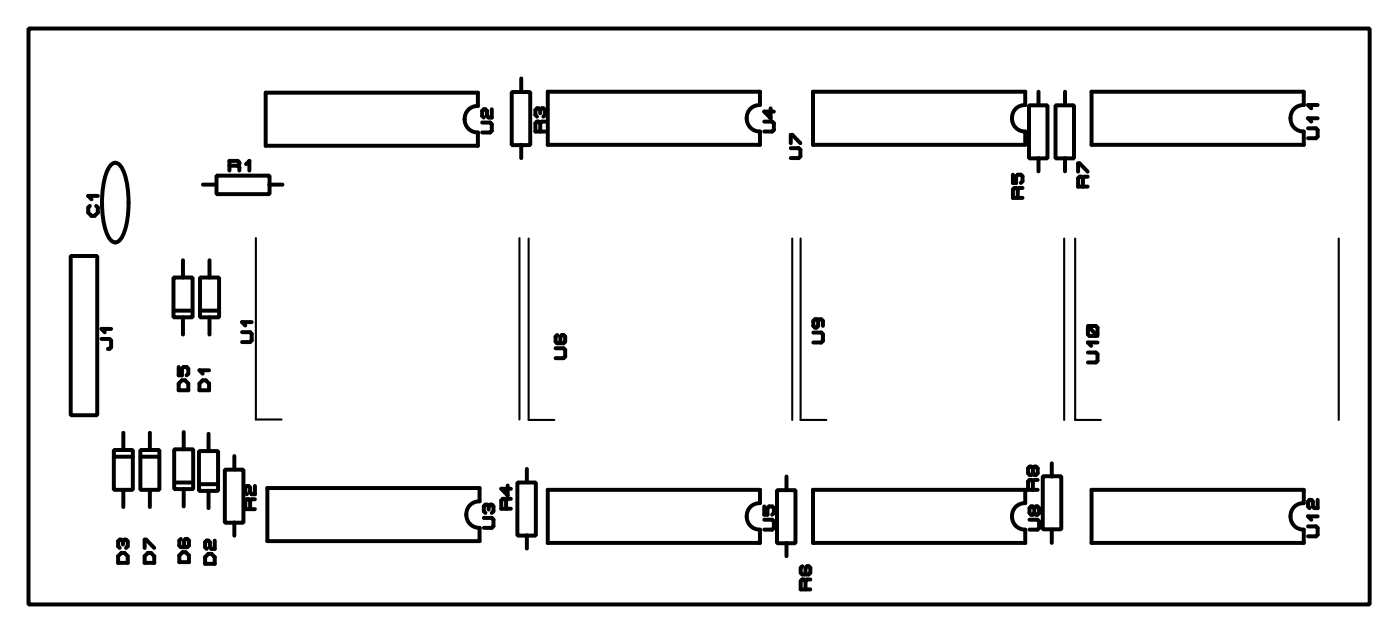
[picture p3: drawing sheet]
<svg xmlns="http://www.w3.org/2000/svg" width="134mm" height="61mm" viewBox="0 0 134 61" stroke-linecap="round" stroke-linejoin="round" font-family="sans-serif">
<g fill="none" stroke="#000" stroke-width=".38">
<path d="M2.7 2.7h128.4v55.1h-128.4zM8.6 19.7l-.2 .2v.4l.4 .4h.3l.3-.4v-.4l-.2-.2M9.4 18.7h-1l.4 .4M10.7 15.7l.3-.1a1.58 1.58 0 0 1 1 1.4 8.9 8.9 0 0 1-.4 5.8l-.3 .3-.3 .1a1.57 1.57 0 0 1-1-1.4 9 9 0 0 1 .5-5.8zM19.4 17.7h1.3M20.7 16.8h5.1v1.8h-5.1zM22 15.9h.8M22.8 15.9l.1-.2v-.2l-.1-.1h-.8v.9M22.8 15.9l.1 .1v.3M23.6 15.7l.3-.3v.9M25.4 8.9h20.4v1.2a1.27 1.27 0 0 0-1.3 1.3 1.27 1.27 0 0 0 1.3 1.3v1.2h-20.4zM25.8 17.7h1.2"/>
<path d="M46.2 11.7h.7l.2 .2v.6l-.2 .2h-.7M47.1 10.5v.7h-.3l-.2-.1v-.5l-.1-.1h-.2l-.1 .1v.5l.1 .1M49 8.8h1.8v5.1h-1.8zM49.9 7.5v1.3M49.9 13.9v1.2M51.7 11.8l-.1-.2h-.2l-.1 .2v.8h.9M51.7 10.5l-.1-.1h-.2l-.1 .1v.5l.1 .2M51.7 10.5v.3M51.7 11.8v.8M51.7 10.5l.2-.1h.1l.2 .1v.5l-.2 .2M52.2 11.6h-.3l-.2 .2M52.4 8.8h20.4v1.2a1.27 1.27 0 0 0-1.3 1.3 1.27 1.27 0 0 0 1.3 1.3v1.3h-20.4z"/>
<path d="M73.2 11.6h.7l.2 .2v.6l-.2 .2h-.7M73.8 10.4v.9l-.6-.6h.9M75.7 14.2h.8l.1 .1v.7l-.1 .1h-.8M75.7 13.7v-.8h.2l.7 .8M77.8 8.8h20.4v1.2a1.27 1.27 0 0 0-1.3 1.3 1.27 1.27 0 0 0 1.3 1.3v1.3h-20.4zM97 16.7v.8h.3v-.6l.1-.2h.3l.2 .2v.4l-.2 .2M97.4 18.1l-.1-.1h-.2l-.1 .1v.8h.9M97.4 18.1v.8M97.9 18h-.3l-.2 .1M98.5 10.1h1.8v5.1h-1.8zM99.4 8.8v1.2M99.4 15.1v1.3"/>
<path d="M101.1 10.1h1.7v5.1h-1.7zM102 8.8v1.2M102 15.1v1.3M103.2 16.4v-.8h.2l.7 .8M103.7 17.1l-.2-.2h-.1l-.2 .2v.8h.9M103.7 17.1v.8M104.1 16.9h-.3l-.1 .2M104.5 8.8h20.3v1.2a1.27 1.27 0 0 0-1.2 1.3 1.27 1.27 0 0 0 1.2 1.3v1.3h-20.3zM125.2 12.3h.8l.2 .1v.7l-.2 .1h-.8M126.2 11.3h-1l.4 .3M126.2 10h-1l.4 .4M6.8 24.5h2.5v15.2h-2.5z"/>
<path d="M9.7 32.4h.8l.1 .2v.6l-.1 .2h-.2M10.6 31.5h-.9l.3 .3M16.6 26.6h1.8v3.8h-1.8zM16.6 29.7h1.8M17.1 36.7l.3-.3h.3l.3 .3v.6h-.9zM17.1 35.1v.8h.3v-.6l.2-.2h.3l.1 .2v.5l-.1 .1M17.5 24.9v1.7M17.5 30.4v1.6M19.1 36.7l.3-.3h.3l.3 .3v.6h-.9zM19.1 26.6h1.9v3.8h-1.9zM19.2 29.7h1.7M20 35.4h-.9l.3 .4"/>
<path d="M20.1 24.9v1.7M20.1 30.4v1.6M23.2 31.8h.7l.2 .1v.7l-.2 .1h-.7M24.1 30.8h-.9l.3 .3M53.2 33.3h.8l.1 .2v.6l-.1 .2h-.8M53.3 32.1l-.1 .1v.5l.1 .1h.7l.1-.1v-.5l-.1-.1h-.2l-.1 .1v.6M77.9 31.8h.7l.2 .2v.6l-.2 .2h-.7M78.2 30.6l.1 .1v.5l-.1 .1h-.2l-.1-.1v-.5l.1-.1h.6l.2 .1v.5M104.2 33.7h.7l.2 .2v.6l-.2 .2h-.7M104.2 31.2l.9 .9M104.3 31.2h.6l.2 .2v.6l-.2 .1h-.6l-.1-.1v-.6zM105.1 32.8h-.9l.3 .3"/>
<path d="M10.9 43.1h1.8v3.8h-1.8zM10.9 43.7h1.8M11.6 52.9h.3l.3 .3v.7h-.9v-.7zM11.8 51.8l-.2-.2h-.1l-.2 .2v.5l.2 .1M11.8 51.8l.1-.2h.2l.1 .2v.5l-.1 .1M11.8 51.8v.3M11.8 41.4v1.7M11.8 46.9v1.6M13.4 43.1h1.9v3.8h-1.9zM13.5 43.7h1.7M13.8 53.2l.4-.3h.3l.3 .3v.7h-1zM13.8 52.4v-.8h.2l.8 .8"/>
<path d="M14.3 41.4v1.7M14.3 46.9v1.6M16.7 43h1.8v3.8h-1.8zM16.7 46.2h1.8M17.2 53.2l.3-.4h.3l.3 .4v.6h-.9zM17.3 51.6l-.1 .1v.5l.1 .2h.6l.2-.2v-.5l-.2-.1h-.1l-.2 .1v.7M17.6 41.3v1.7M17.6 46.8v1.7M19 43.2h1.9v3.8h-1.9zM19.1 46.3h1.8M19.6 53.3l.3-.3h.3l.4 .3v.7h-1zM20 41.5v1.7"/>
<path d="M20 47v1.6M20.6 51.7v.8h-.4l-.1-.1v-.5l-.2-.2h-.1l-.2 .2v.5l.2 .1M21.5 44.9h1.8v5.1h-1.8zM22.4 43.6v1.3M22.4 50v1.3M23.9 47.9l-.1-.1h-.2l-.1 .1v.8h.9M23.9 47.9v.8M24.4 46.5v.8h-.3l-.2-.2v-.4l-.1-.2h-.2l-.1 .2v.4l.1 .2M24.4 47.8h-.3l-.2 .1M25.6 46.7h20.3v1.3a1.27 1.27 0 0 0-1.3 1.2 1.27 1.27 0 0 0 1.3 1.3v1.3h-20.3zM46.3 49.6h.8l.1 .1v.7l-.1 .1h-.8M46.8 48.5l.1-.2h.2l.1 .2v.4l-.1 .2"/>
<path d="M46.8 48.5l-.2-.2h-.1l-.2 .2v.4l.2 .2M46.8 48.5v.3M48.5 47.9l-.2-.2h-.2l-.1 .2v.8h.9M48.5 47.9v.8M48.6 46.5v.9l-.6-.6h.9M48.9 47.7h-.3l-.1 .2M49.5 46.2h1.8v5.1h-1.8zM50.4 44.9v1.2M50.4 51.2v1.3M52.4 46.9h20.4v1.2a1.27 1.27 0 0 0-1.3 1.3 1.27 1.27 0 0 0 1.3 1.3v1.3h-20.4zM73.2 48.5v.8h.3v-.7l.1-.1h.3l.2 .1v.5l-.2 .2M73.2 49.7h.7l.2 .2v.6l-.2 .2h-.7"/>
<path d="M74.4 46.9h1.8v5.1h-1.8zM75.3 45.6v1.3M75.3 52v1.2M76.8 54.2l-.1 .1v.5l.1 .2h.6l.2-.2v-.5l-.2-.1h-.1l-.2 .1v.7M77.1 55.6l-.1-.1h-.2l-.1 .1v.8h.9M77.1 55.6v.8M77.6 55.5h-.3l-.2 .1M77.8 46.9h20.4v1.2a1.27 1.27 0 0 0-1.3 1.3 1.27 1.27 0 0 0 1.3 1.3v1.3h-20.4zM98.6 49.7h.7l.2 .2v.6l-.2 .2h-.7M98.9 46.1l-.2-.2h-.1l-.2 .2v.8h1M98.9 44.8l-.2-.1h-.1l-.2 .1v.5l.2 .1h.1l.2-.1M98.9 44.8v.5"/>
<path d="M98.9 46.1v.8M98.9 44.8l.1-.1h.2l.2 .1v.5l-.2 .1h-.2l-.1-.1M99 48.6l-.1-.1h-.2l-.1 .1v.5l.1 .2h.2l.1-.2M99 48.6l.2-.1h.1l.2 .1v.5l-.2 .2h-.1l-.2-.2M99 48.6v.5M99.4 45.9h-.4l-.1 .2M99.8 45.6h1.8v5.1h-1.8zM100.7 44.3v1.3M100.7 50.7v1.3M104.5 46.9h20.3v1.2a1.27 1.27 0 0 0-1.2 1.3 1.27 1.27 0 0 0 1.2 1.3v1.3h-20.3zM125.2 50.4h.8l.2 .1v.7l-.2 .1h-.8M126.2 47.8v.8h-.3l-.2-.1v-.5l-.1-.2h-.2l-.2 .2v.5l.2 .1"/>
<path d="M126.2 49.4h-1l.4 .3"/>
</g>
<path d="M24.5 22.8v17.3h2.5M49.7 22.8v17.3M50.6 22.8v17.4h2.5M75.9 22.8v17.4M76.7 22.8v17.4h2.4M101.9 22.8v17.4M102.9 22.8v17.4h2.5M128.2 22.8v17.4" fill="none" stroke="#000" stroke-width=".2"/>
</svg>
